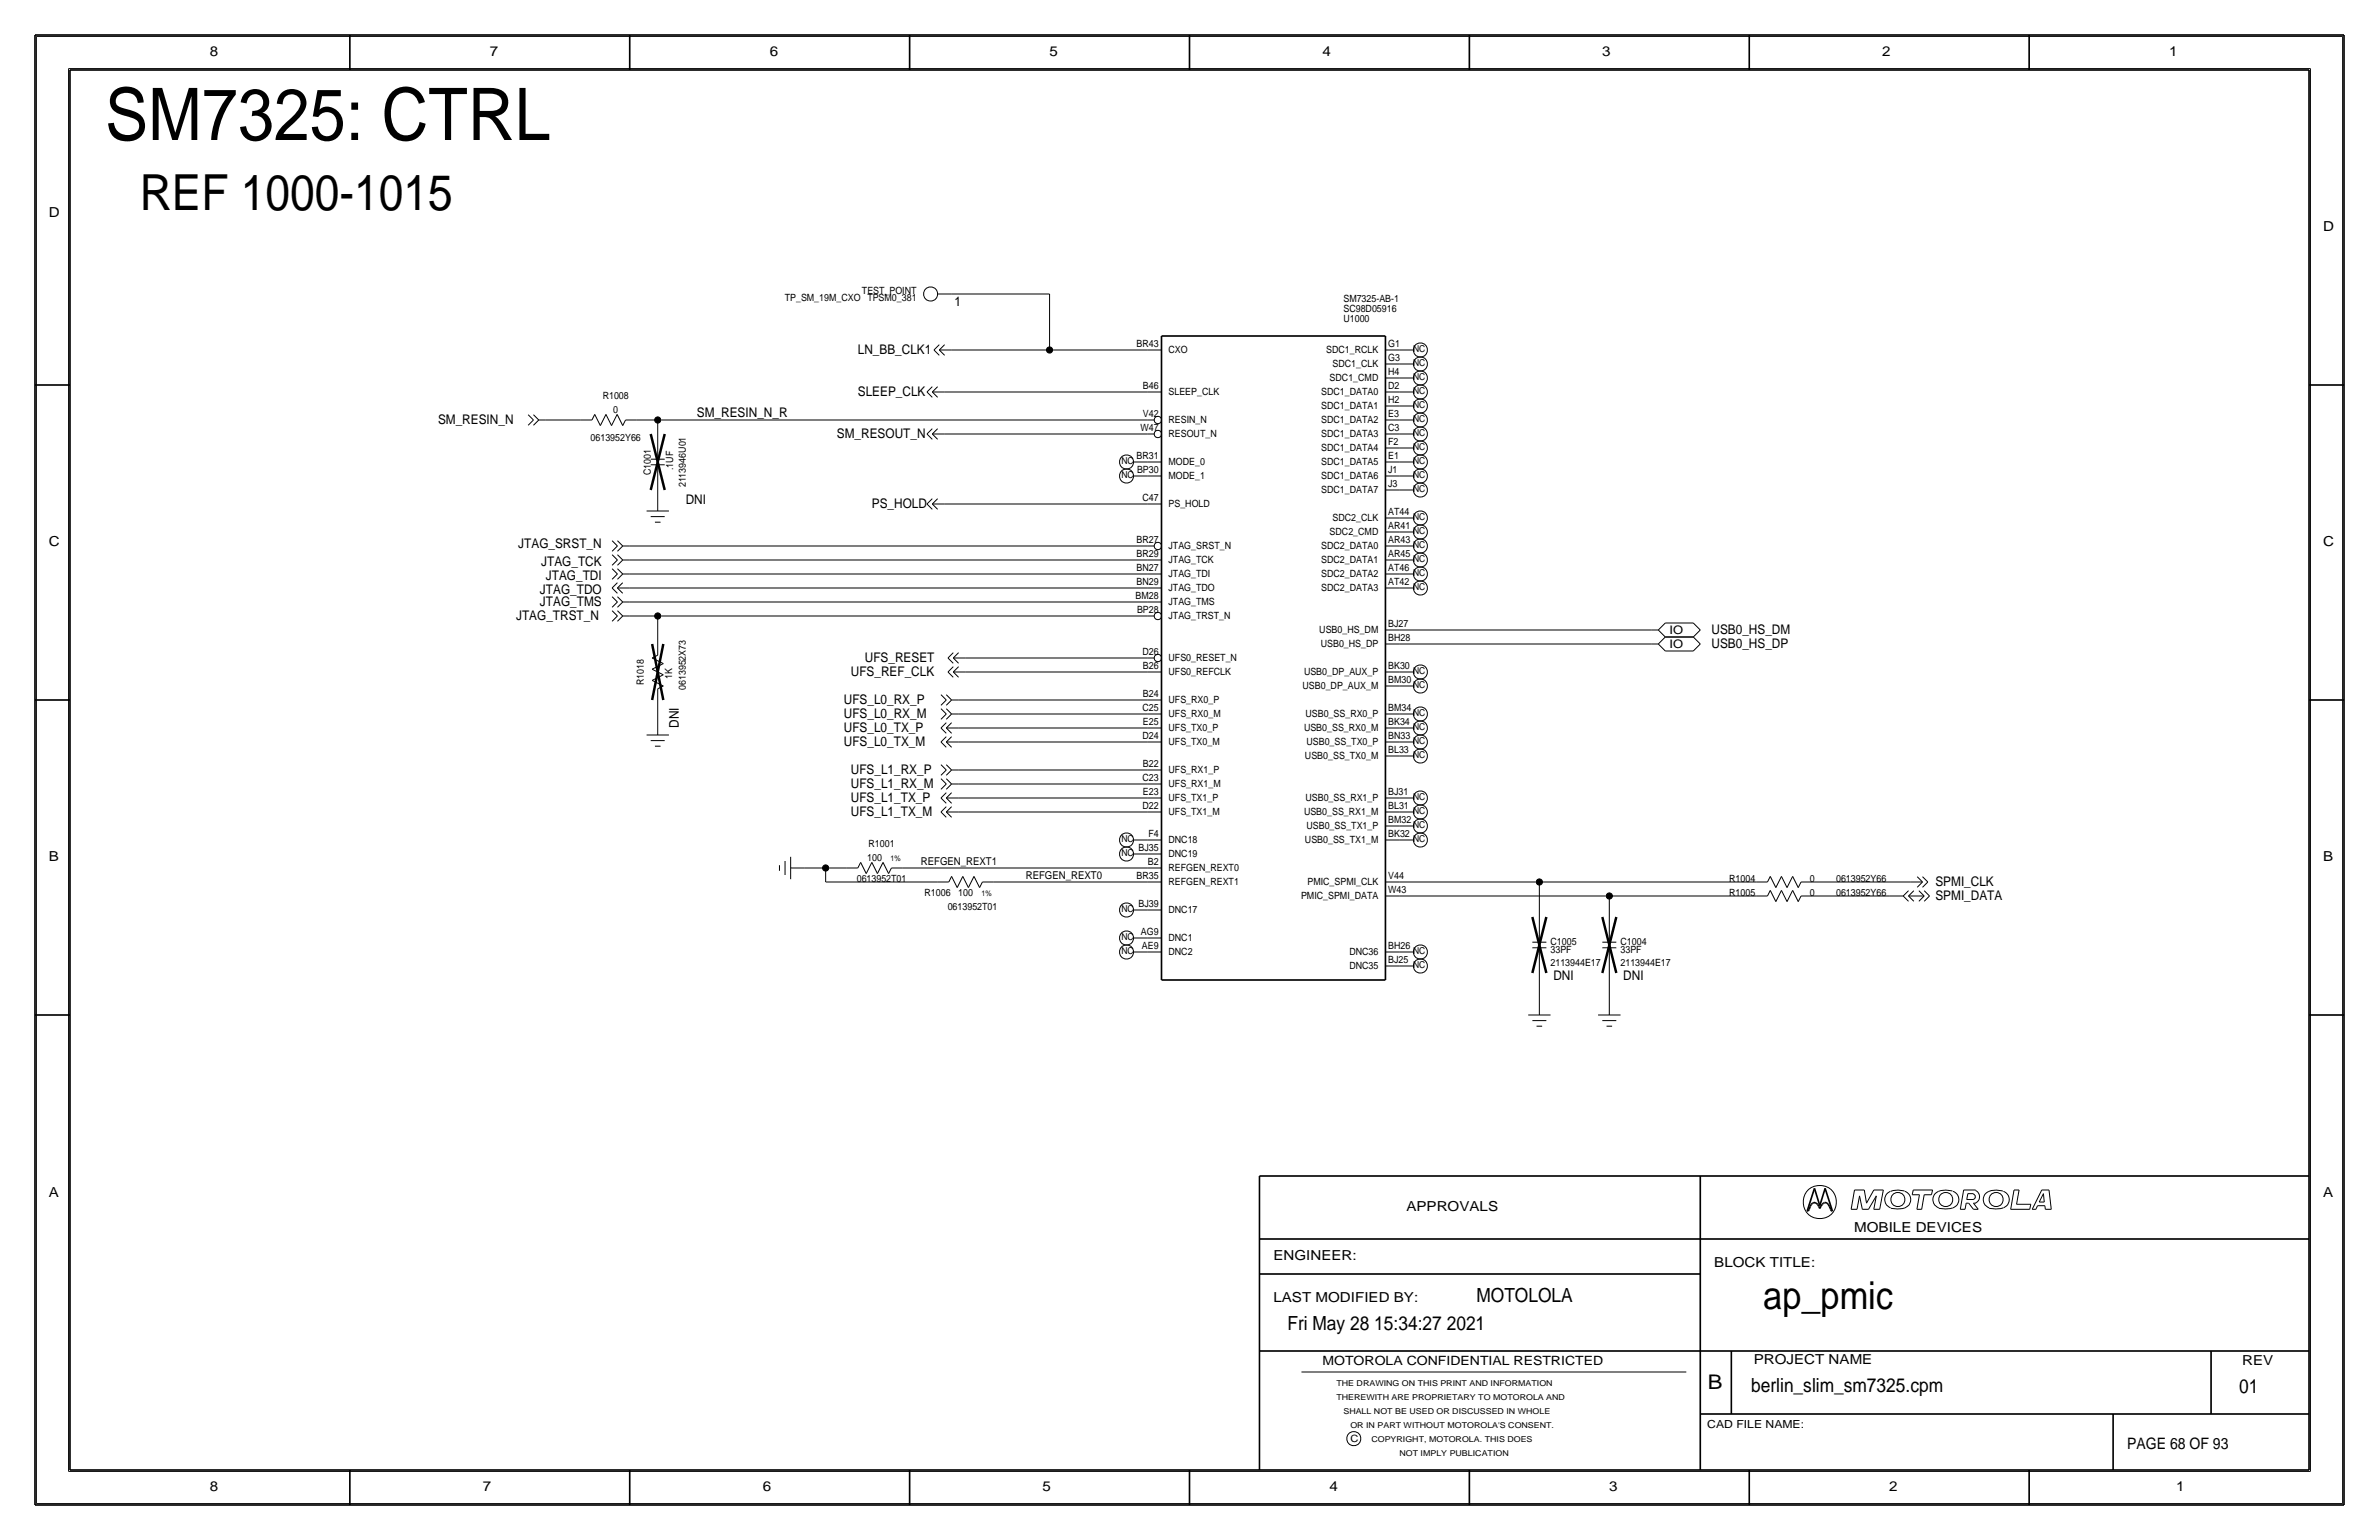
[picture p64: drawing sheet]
<svg xmlns="http://www.w3.org/2000/svg" width="432mm" height="279mm" viewBox="0 0 432 279" stroke-linecap="round" stroke-linejoin="round" font-family="sans-serif">
<defs><g id="words">
<text font-size="13.2" x="19" y="25.4">SM7325: CTRL</text>
<text font-size="9" x="25.4" y="38.1">REF 1000-1015</text>
<text font-size="7" x="320" y="237.5">ap_pmic</text>
<text font-size="3.7" x="310" y="252.1">B</text>
<g font-size="3.5">
<text x="268" y="236.2">MOTOLOLA</text>
<text x="233.7" y="241.3">Fri May 28 15:34:27 2021</text>
<text x="317.9" y="252.6">berlin_slim_sm7325.cpm</text>
<text x="406.4" y="252.7">01</text>
</g>
<text font-size="2.9" x="386.1" y="262.9">PAGE 68 OF 93</text>
<g font-size="2.5">
<text x="38.1" y="10.2">8</text>
<text x="88.9" y="10.2">7</text>
<text x="139.7" y="10.2">6</text>
<text x="190.5" y="10.2">5</text>
<text x="240" y="10.2">4</text>
<text x="290.8" y="10.2">3</text>
<text x="341.6" y="10.2">2</text>
<text x="393.7" y="10.2">1</text>
<text x="8.9" y="39.4">D</text>
<text x="421.6" y="41.9">D</text>
<text x="8.9" y="99.1">C</text>
<text x="421.6" y="99.1">C</text>
<text x="8.9" y="156.2">B</text>
<text x="421.6" y="156.2">B</text>
<text x="8.9" y="217.2">A</text>
<text x="255.3" y="219.7">APPROVALS</text>
<text x="421.6" y="217.2">A</text>
<text x="336.5" y="223.5">MOBILE DEVICES</text>
<text x="231.1" y="228.6">ENGINEER:</text>
<text x="311.1" y="229.9">BLOCK TITLE:</text>
<text x="231.1" y="236.2">LAST MODIFIED BY:</text>
<text x="318.3" y="247.5">PROJECT NAME</text>
<text x="407" y="247.6">REV</text>
<text x="38.1" y="270.5">8</text>
<text x="87.6" y="270.5">7</text>
<text x="138.4" y="270.5">6</text>
<text x="189.2" y="270.5">5</text>
<text x="241.3" y="270.5">4</text>
<text x="292.1" y="270.5">3</text>
<text x="342.9" y="270.5">2</text>
<text x="395" y="270.5">1</text>
</g>
<g font-size="2.4">
<text x="173.2" y="55.5">1</text>
<text x="155.7" y="64.3">LN_BB_CLK1</text>
<text x="155.7" y="71.9">SLEEP_CLK</text>
<text x="79.5" y="77">SM_RESIN_N</text>
<text x="126.5" y="75.7">SM_RESIN_N_R</text>
<text x="151.9" y="79.5">SM_RESOUT_N</text>
<text x="124.5" y="91.4">DNI</text>
<text x="158.2" y="92.2">PS_HOLD</text>
<text x="94.1" y="99.5">JTAG_SRST_N</text>
<text x="98" y="107.7">JTAG_TDO</text>
<text x="98.3" y="102.6">JTAG_TCK</text>
<text x="99.1" y="105.2">JTAG_TDI</text>
<text x="93.7" y="112.5">JTAG_TRST_N</text>
<text x="98" y="110">JTAG_TMS</text>
<text x="310.6" y="115.1">USB0_HS_DM</text>
<text x="310.6" y="117.6">USB0_HS_DP</text>
<text x="154.4" y="122.7">UFS_REF_CLK</text>
<text x="157" y="120.1">UFS_RESET</text>
<text x="153.2" y="130.3">UFS_L0_RX_M</text>
<text x="153.2" y="127.8">UFS_L0_RX_P</text>
<text x="123.2" y="132.1" transform="rotate(-90 123.2 132.1)">DNI</text>
<text x="153.2" y="135.4">UFS_L0_TX_M</text>
<text x="153.2" y="132.8">UFS_L0_TX_P</text>
<text x="154.4" y="143">UFS_L1_RX_M</text>
<text x="154.4" y="140.5">UFS_L1_RX_P</text>
<text x="154.4" y="148.1">UFS_L1_TX_M</text>
<text x="154.4" y="145.5">UFS_L1_TX_P</text>
<text x="351.3" y="160.8">SPMI_CLK</text>
<text x="351.3" y="163.3">SPMI_DATA</text>
<text x="281.9" y="177.8">DNI</text>
<text x="294.6" y="177.8">DNI</text>
</g>
<text font-size="2.3" x="240" y="247.6">MOTOROLA CONFIDENTIAL RESTRICTED</text>
<g font-size="2.1">
<text x="303" y="117.6">IO</text>
<text x="303" y="115">IO</text>
</g>
<g font-size="2">
<text x="167.1" y="157">REFGEN_REXT1</text>
<text x="186.2" y="159.5">REFGEN_REXT0</text>
<text x="309.9" y="259.1">CAD FILE NAME:</text>
</g>
<g font-size="1.8">
<text x="156.4" y="53.3">TEST_POINT</text>
<text x="142.4" y="54.6">TP_SM_19M_CXO TPSM0_381</text>
<text x="243.8" y="54.8">SM7325-AB-1</text>
<text x="243.8" y="56.6">SC98D05916</text>
<text x="243.8" y="58.4">U1000</text>
<text x="206.3" y="63">BR43</text>
<text x="212.1" y="64.1">CXO</text>
<text x="240.7" y="64.1">SDC1_RCLK</text>
<text x="252" y="63">G1</text>
<text x="252" y="65.5">G3</text>
<text x="207.4" y="70.6">B46</text>
<text x="212.1" y="71.7">SLEEP_CLK</text>
<text x="239.8" y="71.7">SDC1_DATA0</text>
<text x="241.3" y="69.2">SDC1_CMD</text>
<text x="241.9" y="66.6">SDC1_CLK</text>
<text x="252" y="68.1">H4</text>
<text x="252" y="70.6">D2</text>
<text x="109.4" y="72.4">R1008</text>
<text x="111.3" y="74.9">0</text>
<text x="207.4" y="75.7">V42</text>
<text x="212.1" y="76.8">RESIN_N</text>
<text x="239.8" y="76.8">SDC1_DATA2</text>
<text x="239.8" y="74.3">SDC1_DATA1</text>
<text x="252" y="73.2">H2</text>
<text x="252" y="75.7">E3</text>
<text x="107.2" y="80">0613952Y66</text>
<text x="206.3" y="83.3">BR31</text>
<text x="207" y="78.2">W47</text>
<text x="212.1" y="79.3">RESOUT_N</text>
<text x="239.8" y="81.9">SDC1_DATA4</text>
<text x="239.8" y="79.3">SDC1_DATA3</text>
<text x="252" y="78.2">C3</text>
<text x="252" y="80.8">F2</text>
<text x="252" y="83.3">E1</text>
<text x="118.1" y="86.2" transform="rotate(-90 118.1 86.2)">C1001</text>
<text x="122.2" y="85.3" transform="rotate(-90 122.2 85.3)">.1UF</text>
<text x="124.5" y="88.4" transform="rotate(-90 124.5 88.4)">2113946U01</text>
<text x="206.4" y="85.9">BP30</text>
<text x="212.1" y="87">MODE_1</text>
<text x="212.1" y="84.4">MODE_0</text>
<text x="239.8" y="89.5">SDC1_DATA7</text>
<text x="239.8" y="87">SDC1_DATA6</text>
<text x="239.8" y="84.4">SDC1_DATA5</text>
<text x="252" y="85.9">J1</text>
<text x="252" y="88.4">J3</text>
<text x="207.4" y="90.9">C47</text>
<text x="212.1" y="92">PS_HOLD</text>
<text x="241.9" y="94.6">SDC2_CLK</text>
<text x="252" y="93.5">AT44</text>
<text x="206.3" y="98.6">BR27</text>
<text x="206.3" y="101.1">BR29</text>
<text x="212.1" y="99.7">JTAG_SRST_N</text>
<text x="239.8" y="99.7">SDC2_DATA0</text>
<text x="241.3" y="97.1">SDC2_CMD</text>
<text x="252" y="96">AR41</text>
<text x="252" y="98.6">AR43</text>
<text x="252" y="101.1">AR45</text>
<text x="206.3" y="106.2">BN29</text>
<text x="206.3" y="103.6">BN27</text>
<text x="212.1" y="107.3">JTAG_TDO</text>
<text x="212.1" y="104.7">JTAG_TDI</text>
<text x="212.1" y="102.2">JTAG_TCK</text>
<text x="239.8" y="107.3">SDC2_DATA3</text>
<text x="239.8" y="104.7">SDC2_DATA2</text>
<text x="239.8" y="102.2">SDC2_DATA1</text>
<text x="252" y="103.6">AT46</text>
<text x="252" y="106.2">AT42</text>
<text x="206.1" y="108.7">BM28</text>
<text x="206.4" y="111.3">BP28</text>
<text x="212.1" y="109.8">JTAG_TMS</text>
<text x="212.1" y="112.4">JTAG_TRST_N</text>
<text x="252" y="113.8">BJ27</text>
<text x="207.4" y="118.9">D26</text>
<text x="212.1" y="120">UFS0_RESET_N</text>
<text x="239.5" y="114.9">USB0_HS_DM</text>
<text x="239.7" y="117.4">USB0_HS_DP</text>
<text x="252" y="116.3">BH28</text>
<text x="116.8" y="124.3" transform="rotate(-90 116.8 124.3)">R1018</text>
<text x="122" y="123.2" transform="rotate(-90 122 123.2)">1K</text>
<text x="124.5" y="125.2" transform="rotate(-90 124.5 125.2)">0613952X73</text>
<text x="207.4" y="121.4">B26</text>
<text x="212.1" y="122.5">UFS0_REFCLK</text>
<text x="236.4" y="125.1">USB0_DP_AUX_M</text>
<text x="236.7" y="122.5">USB0_DP_AUX_P</text>
<text x="252" y="121.4">BK30</text>
<text x="252" y="124">BM30</text>
<text x="207.4" y="129">C25</text>
<text x="207.4" y="126.5">B24</text>
<text x="207.4" y="131.6">E25</text>
<text x="212.1" y="130.1">UFS_RX0_M</text>
<text x="212.1" y="127.6">UFS_RX0_P</text>
<text x="237" y="130.1">USB0_SS_RX0_P</text>
<text x="252" y="129">BM34</text>
<text x="252" y="131.6">BK34</text>
<text x="207.4" y="134.1">D24</text>
<text x="212.1" y="135.2">UFS_TX0_M</text>
<text x="212.1" y="132.7">UFS_TX0_P</text>
<text x="236.7" y="132.7">USB0_SS_RX0_M</text>
<text x="236.9" y="137.8">USB0_SS_TX0_M</text>
<text x="237.1" y="135.2">USB0_SS_TX0_P</text>
<text x="252" y="134.1">BN33</text>
<text x="252" y="136.7">BL33</text>
<text x="207.4" y="141.7">C23</text>
<text x="207.4" y="139.2">B22</text>
<text x="212.1" y="142.8">UFS_RX1_M</text>
<text x="212.1" y="140.3">UFS_RX1_P</text>
<text x="207.4" y="146.8">D22</text>
<text x="207.4" y="144.3">E23</text>
<text x="212.1" y="147.9">UFS_TX1_M</text>
<text x="212.1" y="145.4">UFS_TX1_P</text>
<text x="236.7" y="147.9">USB0_SS_RX1_M</text>
<text x="237" y="145.4">USB0_SS_RX1_P</text>
<text x="252" y="144.3">BJ31</text>
<text x="252" y="146.8">BL31</text>
<text x="252" y="149.4">BM32</text>
<text x="157.7" y="153.7">R1001</text>
<text x="206.6" y="154.4">BJ35</text>
<text x="208.4" y="151.9">F4</text>
<text x="212.1" y="155.5">DNC19</text>
<text x="212.1" y="153">DNC18</text>
<text x="236.9" y="153">USB0_SS_TX1_M</text>
<text x="237.1" y="150.5">USB0_SS_TX1_P</text>
<text x="252" y="151.9">BK32</text>
<text x="155.5" y="160">0613952T01</text>
<text x="157.4" y="156.2">100</text>
<text x="206.3" y="159.5">BR35</text>
<text x="208.3" y="157">B2</text>
<text x="212.1" y="160.6">REFGEN_REXT1</text>
<text x="212.1" y="158.1">REFGEN_REXT0</text>
<text x="237.3" y="160.6">PMIC_SPMI_CLK</text>
<text x="252" y="159.5">V44</text>
<text x="313.9" y="160">R1004</text>
<text x="328.5" y="160">0</text>
<text x="333.3" y="160">0613952Y66</text>
<text x="167.8" y="162.5">R1006</text>
<text x="172" y="165.1">0613952T01</text>
<text x="173.9" y="162.5">100</text>
<text x="206.6" y="164.6">BJ39</text>
<text x="212.1" y="165.7">DNC17</text>
<text x="236.2" y="163.2">PMIC_SPMI_DATA</text>
<text x="252" y="162.1">W43</text>
<text x="313.9" y="162.6">R1005</text>
<text x="328.5" y="162.6">0</text>
<text x="333.3" y="162.6">0613952Y66</text>
<text x="207.1" y="169.7">AG9</text>
<text x="207.3" y="172.2">AE9</text>
<text x="212.1" y="173.3">DNC2</text>
<text x="212.1" y="170.8">DNC1</text>
<text x="244.9" y="173.3">DNC36</text>
<text x="252" y="172.2">BH26</text>
<text x="281.4" y="171.4">C1005</text>
<text x="281.4" y="173">33PF</text>
<text x="294.1" y="171.5">C1004</text>
<text x="294.1" y="173">33PF</text>
<text x="244.9" y="175.9">DNC35</text>
<text x="252" y="174.8">BJ25</text>
<text x="281.4" y="175.2">2113944E17</text>
<text x="294.1" y="175.3">2113944E17</text>
<text x="245.1" y="261.6">C</text>
</g>
<g font-size="1.7">
<text x="256.5" y="63.9">NC</text>
<text x="256.5" y="69">NC</text>
<text x="256.5" y="71.5">NC</text>
<text x="256.5" y="66.4">NC</text>
<text x="256.5" y="76.6">NC</text>
<text x="256.5" y="74.1">NC</text>
<text x="256.5" y="81.7">NC</text>
<text x="256.5" y="79.1">NC</text>
<text x="203.6" y="86.8">NC</text>
<text x="203.6" y="84.2">NC</text>
<text x="256.5" y="86.8">NC</text>
<text x="256.5" y="89.3">NC</text>
<text x="256.5" y="84.2">NC</text>
<text x="256.5" y="94.4">NC</text>
<text x="256.5" y="99.5">NC</text>
<text x="256.5" y="96.9">NC</text>
<text x="256.5" y="107.1">NC</text>
<text x="256.5" y="102">NC</text>
<text x="256.5" y="104.5">NC</text>
<text x="256.5" y="124.9">NC</text>
<text x="256.5" y="122.3">NC</text>
<text x="256.5" y="129.9">NC</text>
<text x="256.5" y="137.6">NC</text>
<text x="256.5" y="135">NC</text>
<text x="256.5" y="132.5">NC</text>
<text x="256.5" y="147.7">NC</text>
<text x="256.5" y="145.2">NC</text>
<text x="203.6" y="155.3">NC</text>
<text x="203.6" y="152.8">NC</text>
<text x="256.5" y="150.3">NC</text>
<text x="256.5" y="152.8">NC</text>
<text x="203.6" y="165.5">NC</text>
<text x="203.6" y="173.1">NC</text>
<text x="203.6" y="170.6">NC</text>
<text x="256.5" y="173.1">NC</text>
<text x="256.5" y="175.7">NC</text>
</g>
<g font-size="1.5">
<text x="242.6" y="251.5">THE DRAWING ON THIS PRINT AND INFORMATION</text>
<text x="242.6" y="254">THEREWITH ARE PROPRIETARY TO MOTOROLA AND</text>
<text x="243.8" y="256.5">SHALL NOT BE USED OR DISCUSSED IN WHOLE</text>
<text x="245.1" y="259.1">OR IN PART WITHOUT MOTOROLA'S CONSENT.</text>
<text x="248.9" y="261.6">COPYRIGHT, MOTOROLA. THIS DOES</text>
<text x="254" y="264.2">NOT IMPLY PUBLICATION</text>
</g>
<g font-size="1.4">
<text x="161.6" y="156.2">1%</text>
<text x="178.1" y="162.6">1%</text>
</g>
</g></defs>
<g fill="none" stroke="#000" stroke-width=".18">
<path d="M6.6 6.6h418.6zM6.6 6.6v266.2zM12.4 12.4v254.6zM12.4 12.4h407zM419.4 12.4v254.6zM425.2 6.6v266.2zM170.2 53.3h2.5zM172.7 53.3h17.8zM190.5 53.3v10.2zM95.9 75.2l.9 1zM96.8 76.2l-.9 1zM96.8 75.2l1 1z"/>
<path d="M97.8 76.2l-1 1zM97.8 76.2h1.3zM99.1 76.2h6.3zM105.4 76.2h2zM107.9 75.2l-.5 1zM108 75.2l1 2zM110 75.2l-1 2zM110 75.2l1 2zM112 75.2l1 2zM112 75.2l-1 2zM113.5 76.2l-.5 1zM113.5 76.2h2.1z"/>
<path d="M115.6 76.2h3.8zM119.4 76.2h88.9zM119.4 76.2v2.5zM119.4 78.7v4.6zM168.2 71.1l1 1zM168.2 78.7l1 1zM168.2 71.1l1-.9zM168.2 78.7l1-.9zM169.2 71.1l1 1zM169.2 78.7l1 1zM169.2 71.1h2.3zM169.2 71.1l1-.9z"/>
<path d="M169.2 78.7h2.3zM169.2 78.7l1-.9zM169.5 63.5l1 1zM169.5 63.5l1-1zM170.5 63.5l.9 1zM170.5 63.5h2.2zM170.5 63.5l1-1zM171.5 78.7h36.8zM171.5 71.1h36.8zM172.7 63.5h17.8zM190.5 63.5h17.8zM208.3 78.7h1.2z"/>
<path d="M208.3 76.2h1.2zM208.3 71.1h2.5zM208.3 63.5h2.5zM251.5 78.7h2.5zM251.5 76.2h2.5zM251.5 73.7h2.5zM251.5 71.1h2.5zM251.5 68.6h2.5zM251.5 66h2.5zM251.5 63.5h2.5zM254 76.2h2.5zM254 73.7h2.5z"/>
<path d="M254 78.7h2.5zM254 68.6h2.5zM254 71.1h2.5zM254 66h2.5zM254 63.5h2.5zM111.1 98.1l1 1zM112.1 99.1l-1 .9zM112.1 98.1l.9 1zM113 99.1l-.9 .9zM113 99.1h1.3zM114.3 99.1h94zM117.3 92.7h4.1z"/>
<path d="M118.1 84.3h2.5zM118.1 93.7h2.5zM118.1 83.3h2.5zM118.9 94.7h1zM119.4 88.9v1.3zM119.4 90.2v2.5zM119.4 84.3v4.6zM168.2 91.4l1 1zM168.2 91.4l1-.9zM169.2 91.4l1 1zM169.2 91.4h2.3zM169.2 91.4l1-.9z"/>
<path d="M171.5 91.4h36.8zM205.7 86.4h2.6zM205.7 83.8h2.6zM208.3 99.1h1.2zM208.3 91.4h2.5zM208.3 86.4h2.5zM208.3 83.8h2.5zM251.5 99.1h2.5zM251.5 96.5h2.5zM251.5 94h2.5zM251.5 88.9h2.5zM251.5 86.4h2.5z"/>
<path d="M251.5 83.8h2.5zM251.5 81.3h2.5zM254 99.1h2.5zM254 94h2.5zM254 96.5h2.5zM254 86.4h2.5zM254 88.9h2.5zM254 81.3h2.5zM254 83.8h2.5zM111.1 106.7l1 .9zM111.1 110.8l1 1zM111.1 108.3l1 .9z"/>
<path d="M111.1 106.7l1-1zM111.1 103.2l1 .9zM111.1 100.6l1 1zM112.1 106.7l.9 .9zM112.1 111.8l-1 .9zM112.1 110.8l.9 1zM112.1 109.2l-1 1zM112.1 108.3l.9 .9zM112.1 106.7h2.2zM112.1 106.7l.9-1zM112.1 104.1l-1 1zM112.1 103.2l.9 .9z"/>
<path d="M112.1 101.6l-1 1zM112.1 100.6l.9 1zM113 111.8l-.9 .9zM113 111.8h1.3zM113 109.2l-.9 1zM113 109.2h1.3zM113 104.1l-.9 1zM113 104.1h1.3zM113 101.6l-.9 1zM113 101.6h1.3zM114.3 111.8h5.1zM114.3 101.6h94z"/>
<path d="M114.3 104.1h94zM114.3 106.7h94zM114.3 109.2h94zM118.4 119.4l1-.5zM118.4 119.4l2 1zM119.4 111.8v5zM119.4 116.8v2.1zM119.4 111.8h88.9zM172.1 119.4l.9 .9zM172.1 119.4l.9-1zM173 119.4h2.3zM173 119.4l1-1z"/>
<path d="M173 119.4l1 .9zM175.3 119.4h33zM208.3 119.4h1.2zM208.3 111.8h1.2zM208.3 109.2h2.5zM208.3 106.7h2.5zM208.3 104.1h2.5zM208.3 101.6h2.5zM251.5 116.8h2.5zM251.5 114.3h2.5zM251.5 106.7h2.5zM251.5 104.1h2.5z"/>
<path d="M251.5 101.6h2.5zM254 114.3h45.7zM254 116.8h45.7zM254 106.7h2.5zM254 101.6h2.5zM254 104.1h2.5zM299.7 116.8h1.3zM299.7 114.3h1.3zM301 116.8l1.3 1.3zM301 114.3l1.3 1.3zM302.3 118.1h5zM302.3 115.6h5z"/>
<path d="M302.3 115.6l-1.3 1.2zM302.3 113h5zM302.3 113l-1.3 1.3zM307.3 115.6l1.3 1.2zM307.3 113l1.3 1.3zM308.6 116.8l-1.3 1.3zM308.6 114.3l-1.3 1.3zM117.3 133.3h4.1zM118.1 134.4h2.5zM118.4 121.4l2-1zM118.4 121.4l2 1zM118.4 123.4l2 1.1z"/>
<path d="M118.4 123.4l2-1zM118.9 135.4h1zM119.4 127v3.8zM119.4 130.8v2.5zM119.4 125v2zM119.4 125l1-.5zM170.8 138.7l1 1zM170.8 132.1l1-1zM170.8 134.6l1-.9zM170.8 128.6l1 .9zM170.8 126l1 1zM170.8 132.1l1 .9z"/>
<path d="M170.8 134.6l1 1zM171.8 132.1l.9 .9zM171.8 134.6l.9 1zM171.8 139.7l-1 1zM171.8 138.7l.9 1zM171.8 132.1h2.2zM171.8 132.1l.9-1zM171.8 134.6h2.2zM171.8 134.6l.9-.9zM171.8 129.5l-1 1zM171.8 128.6l.9 .9zM171.8 127l-1 1z"/>
<path d="M171.8 126l.9 1zM172.1 121.9l.9 1zM172.1 121.9l.9-.9zM172.7 139.7l-.9 1zM172.7 139.7h1.3zM172.7 129.5l-.9 1zM172.7 129.5h1.3zM172.7 127l-.9 1zM172.7 127h1.3zM173 121.9h2.3zM173 121.9l1-.9zM173 121.9l1 1z"/>
<path d="M174 127h34.3zM174 129.5h34.3zM174 134.6h34.3zM174 139.7h34.3zM174 132.1h34.3zM175.3 121.9h33zM208.3 139.7h2.5zM208.3 134.6h2.5zM208.3 132.1h2.5zM208.3 129.5h2.5zM208.3 127h2.5zM208.3 121.9h2.5z"/>
<path d="M251.5 137.2h2.5zM251.5 134.6h2.5zM251.5 132.1h2.5zM251.5 129.5h2.5zM251.5 124.5h2.5zM251.5 121.9h2.5zM254 124.5h2.5zM254 121.9h2.5zM254 137.2h2.5zM254 134.6h2.5zM254 129.5h2.5zM254 132.1h2.5z"/>
<path d="M141.5 157v1zM142.5 156.2v2.5zM143.5 157.5h2.5zM143.5 155.4v4.1zM146 157.5h3.9zM149.9 157.5v2.5zM149.9 157.5h3.8zM153.7 157.5h2zM156.2 156.5l-.5 1zM156.2 156.5l1 2zM158.2 156.5l-1 2zM158.2 156.5l1.1 2z"/>
<path d="M160.3 156.5l-1 2zM160.3 156.5l1 2zM161.8 157.5l-.5 1zM161.8 157.5h2zM163.8 157.5h44.5zM170.8 144.8l1-1zM170.8 147.3l1-.9zM170.8 141.3l1 .9zM170.8 144.8l1 .9zM170.8 147.3l1 1zM171.8 144.8l.9 .9zM171.8 147.3l.9 1z"/>
<path d="M171.8 144.8h2.2zM171.8 144.8l.9-1zM171.8 147.3h2.2zM171.8 147.3l.9-.9zM171.8 142.2l-1 1zM171.8 141.3l.9 .9zM172.7 142.2l-.9 1zM172.7 142.2h1.3zM172.7 159l-.5 1zM172.7 159l1 2zM174 142.2h34.3zM174 147.3h34.3z"/>
<path d="M174 144.8h34.3zM174.8 159l-1.1 2zM174.8 159l1 2zM176.8 159l-1 2zM176.8 159l1 2zM205.7 154.9h2.6zM205.7 152.4h2.6zM208.3 157.5h2.5zM208.3 154.9h2.5zM208.3 152.4h2.5zM208.3 147.3h2.5zM208.3 144.8h2.5z"/>
<path d="M208.3 142.2h2.5zM251.5 152.4h2.5zM251.5 149.9h2.5zM251.5 147.3h2.5zM251.5 144.8h2.5zM254 147.3h2.5zM254 144.8h2.5zM254 149.9h2.5zM254 152.4h2.5zM321.3 159l-.5 1zM321.3 159l1 2zM323.3 159l-1 2z"/>
<path d="M323.3 159l1.1 2zM325.4 159l-1 2zM325.4 159l1 2zM348 159.1l.9 .9zM348.9 159.1l1 .9zM149.9 160h20.3zM170.2 160h2zM178.3 160l-.5 1zM178.3 160h2zM180.3 160h28zM205.7 172.7h2.6zM205.7 170.2h2.6z"/>
<path d="M205.7 165.1h2.6zM208.3 172.7h2.5zM208.3 170.2h2.5zM208.3 165.1h2.5zM208.3 160h2.5zM251.5 175.3h2.5zM251.5 172.7h2.5zM251.5 162.6h2.5zM251.5 160h2.5zM254 160h25.4zM254 162.6h38.1zM254 175.3h2.5z"/>
<path d="M254 172.7h2.5zM278.1 170.9h2.6zM278.1 172h2.6zM279.4 160h39.4zM279.4 176.5v5.1zM279.4 160v6.4zM279.4 172v4.5zM279.4 166.4v4.5zM290.8 170.9h2.6zM290.8 172h2.6zM292.1 162.6h26.7zM292.1 176.5v5.1z"/>
<path d="M292.1 162.6v3.8zM292.1 172v4.5zM292.1 166.4v4.5zM318.8 160h2zM318.8 162.6h2zM321.3 161.5l-.5 1.1zM321.3 161.5l1 2.1zM323.3 161.5l-1 2.1zM323.3 161.5l1.1 2.1zM325.4 161.5l-1 2.1zM325.4 161.5l1 2.1zM326.9 160l-.5 1z"/>
<path d="M326.9 162.6l-.5 1zM326.9 160h2zM326.9 162.6h2zM328.9 162.6h14zM328.9 160h17.8zM342.9 162.6h2.5zM345.4 162.6l1 .9zM345.4 162.6l1-1zM346.4 162.6l1-1zM346.4 162.6h2.8zM346.4 162.6l1 .9zM346.7 160h2.2z"/>
<path d="M348 161l.9-1zM348.3 163.5l.9-.9zM348.3 161.6l.9 1zM348.9 161l1-1zM349.2 163.5l1-.9zM349.3 161.6l.9 1zM277.4 184.1h4zM278.1 185.2h2.6zM278.9 186.2h1zM279.4 181.6v2.5zM290.1 184.1h4zM290.8 185.2h2.6z"/>
<path d="M291.6 186.2h1zM292.1 181.6v2.5zM336 219.4h1.1zM336.6 215.9h1.8zM336.6 215.9l-.6 3.5zM337.5 217l-.4 2.4zM337.5 217l.5 2.4zM338 219.4h1.1zM338.4 215.9l.4 2.4zM340.1 219.4h1.1zM340.1 215.9h1.7zM340.1 215.9l-1.3 2.4z"/>
<path d="M340.6 217l-1.5 2.4zM340.6 217l-.5 2.4zM341.8 215.9l-.6 3.5zM343.1 216.2a1.6 1.6 0 0 0-1 1.5 1.6 1.6 0 0 0 1.1 1.5M345.7 216.1h-.2a4 4 0 0 0-2.3 .1M345.7 216.2a1.59 1.59 0 0 1 1.1 1.5 1.59 1.59 0 0 1-1.1 1.5 5.1 5.1 0 0 1-2.5 0M347.1 216.8h1.3zM347.3 215.9l-.2 .9zM347.3 215.9h3.5zM347.9 219.4h.9zM348.4 216.8l-.5 2.6zM349.2 216.8l-.4 2.6z"/>
<path d="M349.2 216.8h1.4zM350.8 215.9l-.2 .9zM354.4 216.1a3.1 3.1 0 0 0-3.3 .7 1.62 1.62 0 0 0 .8 2.4M354.4 219.2a5.1 5.1 0 0 1-2.5 0M354.5 216.2a1.59 1.59 0 0 1 1 1.5 1.59 1.59 0 0 1-1 1.5M355.8 219.4h.9zM356.4 215.9l-.6 3.5zM356.4 215.9h2.2zM356.9 218.3l-.2 1.1zM356.9 218.3h.4zM357 217.6h1.2zM357.2 216.6l-.2 1z"/>
<path d="M357.2 216.6h1zM357.3 218.3l.9 1.1zM358.1 216.7a.5 .5 0 0 1 .4 .4 .5 .5 0 0 1-.4 .5M358.2 219.4h.9zM358.2 218.3l.9 1.1zM358.2 218.3h.4zM358.5 216a1.24 1.24 0 0 1 .8 1.1 1.24 1.24 0 0 1-.8 1.2M363.5 216.1a3.1 3.1 0 0 0-3.3 .7 1.62 1.62 0 0 0 .8 2.4M363.6 219.2a5.1 5.1 0 0 1-2.6 0M363.6 216.2a1.59 1.59 0 0 1 1.1 1.5 1.59 1.59 0 0 1-1.1 1.5M364.9 219.4h3.5zM365.6 215.9l-.7 3.5z"/>
<path d="M365.6 215.9h.9zM366 218.5h2.6zM366.5 215.9l-.5 2.6zM368.6 218.5l-.2 .9zM368.9 219.4h.6zM369.8 218.7h1.3zM369.8 218.7l-.3 .7zM370.1 218.1h.9zM370.6 215.9l-1.7 3.5zM370.6 215.9h1.3zM370.9 216.6l-.8 1.5zM370.9 216.6l.1 1.5z"/>
<path d="M371.1 218.7l.1 .7zM371.2 219.4h1.1zM371.9 215.9l.4 3.5zM236.2 248.9h69.9zM6.6 272.8h418.6zM12.4 267h407z"/>
<circle cx="168.9" cy="53.4" r="1.28"/>
<circle cx="210.2" cy="78.7" r=".67"/>
<circle cx="210.2" cy="76.2" r=".67"/>
<circle cx="257.8" cy="76.2" r="1.28"/>
<circle cx="257.8" cy="68.6" r="1.28"/>
<circle cx="257.8" cy="78.8" r="1.28"/>
<circle cx="257.8" cy="73.7" r="1.28"/>
<circle cx="257.8" cy="66.1" r="1.28"/>
<circle cx="257.8" cy="63.5" r="1.28"/>
<circle cx="257.8" cy="71.1" r="1.28"/>
<circle cx="204.5" cy="83.8" r="1.28"/>
<circle cx="204.5" cy="86.4" r="1.28"/>
<circle cx="210.2" cy="99.1" r=".67"/>
<circle cx="257.8" cy="96.5" r="1.28"/>
<circle cx="257.8" cy="83.8" r="1.28"/>
<circle cx="257.8" cy="94" r="1.28"/>
<circle cx="257.8" cy="88.9" r="1.28"/>
<circle cx="257.8" cy="86.4" r="1.28"/>
<circle cx="257.8" cy="81.3" r="1.28"/>
<circle cx="257.8" cy="99.1" r="1.28"/>
<circle cx="210.2" cy="119.4" r=".67"/>
<circle cx="210.2" cy="111.8" r=".67"/>
<circle cx="257.8" cy="101.6" r="1.28"/>
<circle cx="257.8" cy="106.7" r="1.28"/>
<circle cx="257.8" cy="104.2" r="1.28"/>
<circle cx="257.8" cy="121.9" r="1.28"/>
<circle cx="257.8" cy="124.5" r="1.28"/>
<circle cx="257.8" cy="134.6" r="1.28"/>
<circle cx="257.8" cy="137.2" r="1.28"/>
<circle cx="257.8" cy="129.6" r="1.28"/>
<circle cx="257.8" cy="132.1" r="1.28"/>
<circle cx="204.5" cy="155" r="1.28"/>
<circle cx="204.5" cy="152.4" r="1.28"/>
<circle cx="257.8" cy="152.4" r="1.28"/>
<circle cx="257.8" cy="149.9" r="1.28"/>
<circle cx="257.8" cy="144.8" r="1.28"/>
<circle cx="257.8" cy="147.3" r="1.28"/>
<circle cx="204.5" cy="172.7" r="1.28"/>
<circle cx="204.5" cy="165.1" r="1.28"/>
<circle cx="204.5" cy="170.2" r="1.28"/>
<circle cx="257.8" cy="175.3" r="1.28"/>
<circle cx="257.8" cy="172.7" r="1.28"/>
<circle cx="330.3" cy="218.1" r="3"/>
<circle cx="344.5" cy="217.6" r="1.28"/>
<circle cx="353.2" cy="217.6" r="1.28"/>
<circle cx="362.3" cy="217.6" r="1.28"/>
<circle cx="245.7" cy="261" r="1.28"/>
</g>
<g fill="#000" stroke="#000" stroke-width=".18">
<circle cx="119.4" cy="76.2" r=".56"/>
<circle cx="190.5" cy="63.5" r=".56"/>
<circle cx="119.4" cy="111.8" r=".56"/>
<circle cx="149.9" cy="157.5" r=".56"/>
<circle cx="279.4" cy="160" r=".56"/>
<circle cx="292.1" cy="162.6" r=".56"/>
</g>
<g fill="none" stroke="#000" stroke-width=".3">
<path d="M6.3 6.4v266.7zM6.4 6.4h419zM12.7 12.7h406.4zM12.7 12.7v254zM63.5 6.4v6.3zM114.3 6.4v6.3zM165.1 6.4v6.3zM215.9 6.3v6.4zM266.7 6.4v6.3zM317.5 6.4v6.3zM368.3 6.4v6.3zM419.1 12.7v254z"/>
<path d="M425.4 6.4v266.7zM6.3 69.8h6.4zM210.8 61h40.7zM210.8 61v116.8zM251.5 61v116.8zM419.1 69.8h6.3zM6.3 127h6.4zM419.1 127h6.3zM210.8 177.8h40.7zM6.3 184.1h6.4zM419.1 184.1h6.3zM228.6 213.4v53.3z"/>
<path d="M228.6 213.4h190.5zM308.6 213.4v53.3zM328 219.7h.2zM328.4 219.4l-.2 .3zM328.6 218.8l-.2 .6zM328.8 218.5l-.2 .3zM329 218.3l.2-.1zM329 218.3l-.2 .2zM329.2 218.2h.2zM329.3 215.6l-1.3 4.1zM329.3 215.6l1 3.1zM329.4 218.2l.2 .1z"/>
<path d="M329.6 218.3l.3 .2zM329.9 218.5l.2 .3zM330.1 218.8l.2 .5zM330.5 218.8l-.2 .5zM330.8 218.5l-.3 .3zM331 218.3l-.2 .2zM331 218.3l.2-.1zM331.2 218.2h.2zM331.3 215.6l1.3 4.1zM331.3 215.6l-1 3.1zM331.4 218.2l.2 .1zM331.6 218.3l.2 .2z"/>
<path d="M331.8 218.5l.2 .3zM332 218.8l.3 .6zM332.3 219.4l.1 .3zM332.4 219.7h.2zM228.6 231.1h80zM228.6 224.8h190.5zM228.6 245.1h190.5zM308.6 256.5h110.5zM314.2 245.1v11.4zM383.5 256.5v10.2zM401.3 245.1v11.4zM6.4 273h419z"/>
<path d="M12.7 266.7h406.4zM63.5 266.7v6.4zM114.3 266.7v6.4zM165.1 266.7v6.4zM215.9 266.7v6.3zM266.7 266.7v6.4zM317.5 266.7v6.4zM368.3 266.7v6.4z"/>
</g>
<path d="M118.1 78.7l2.5 10.2zM120.6 78.7l-2.5 10.2zM118.4 116.8l2 10.2zM120.4 116.8l-2 10.2zM278.1 166.4l2.6 10.1zM280.7 166.4l-2.6 10.1zM290.8 166.4l2.6 10.1zM293.4 166.4l-2.6 10.1z" fill="none" stroke="#000" stroke-width=".45"/>
<use href="#words"/>
</svg>
